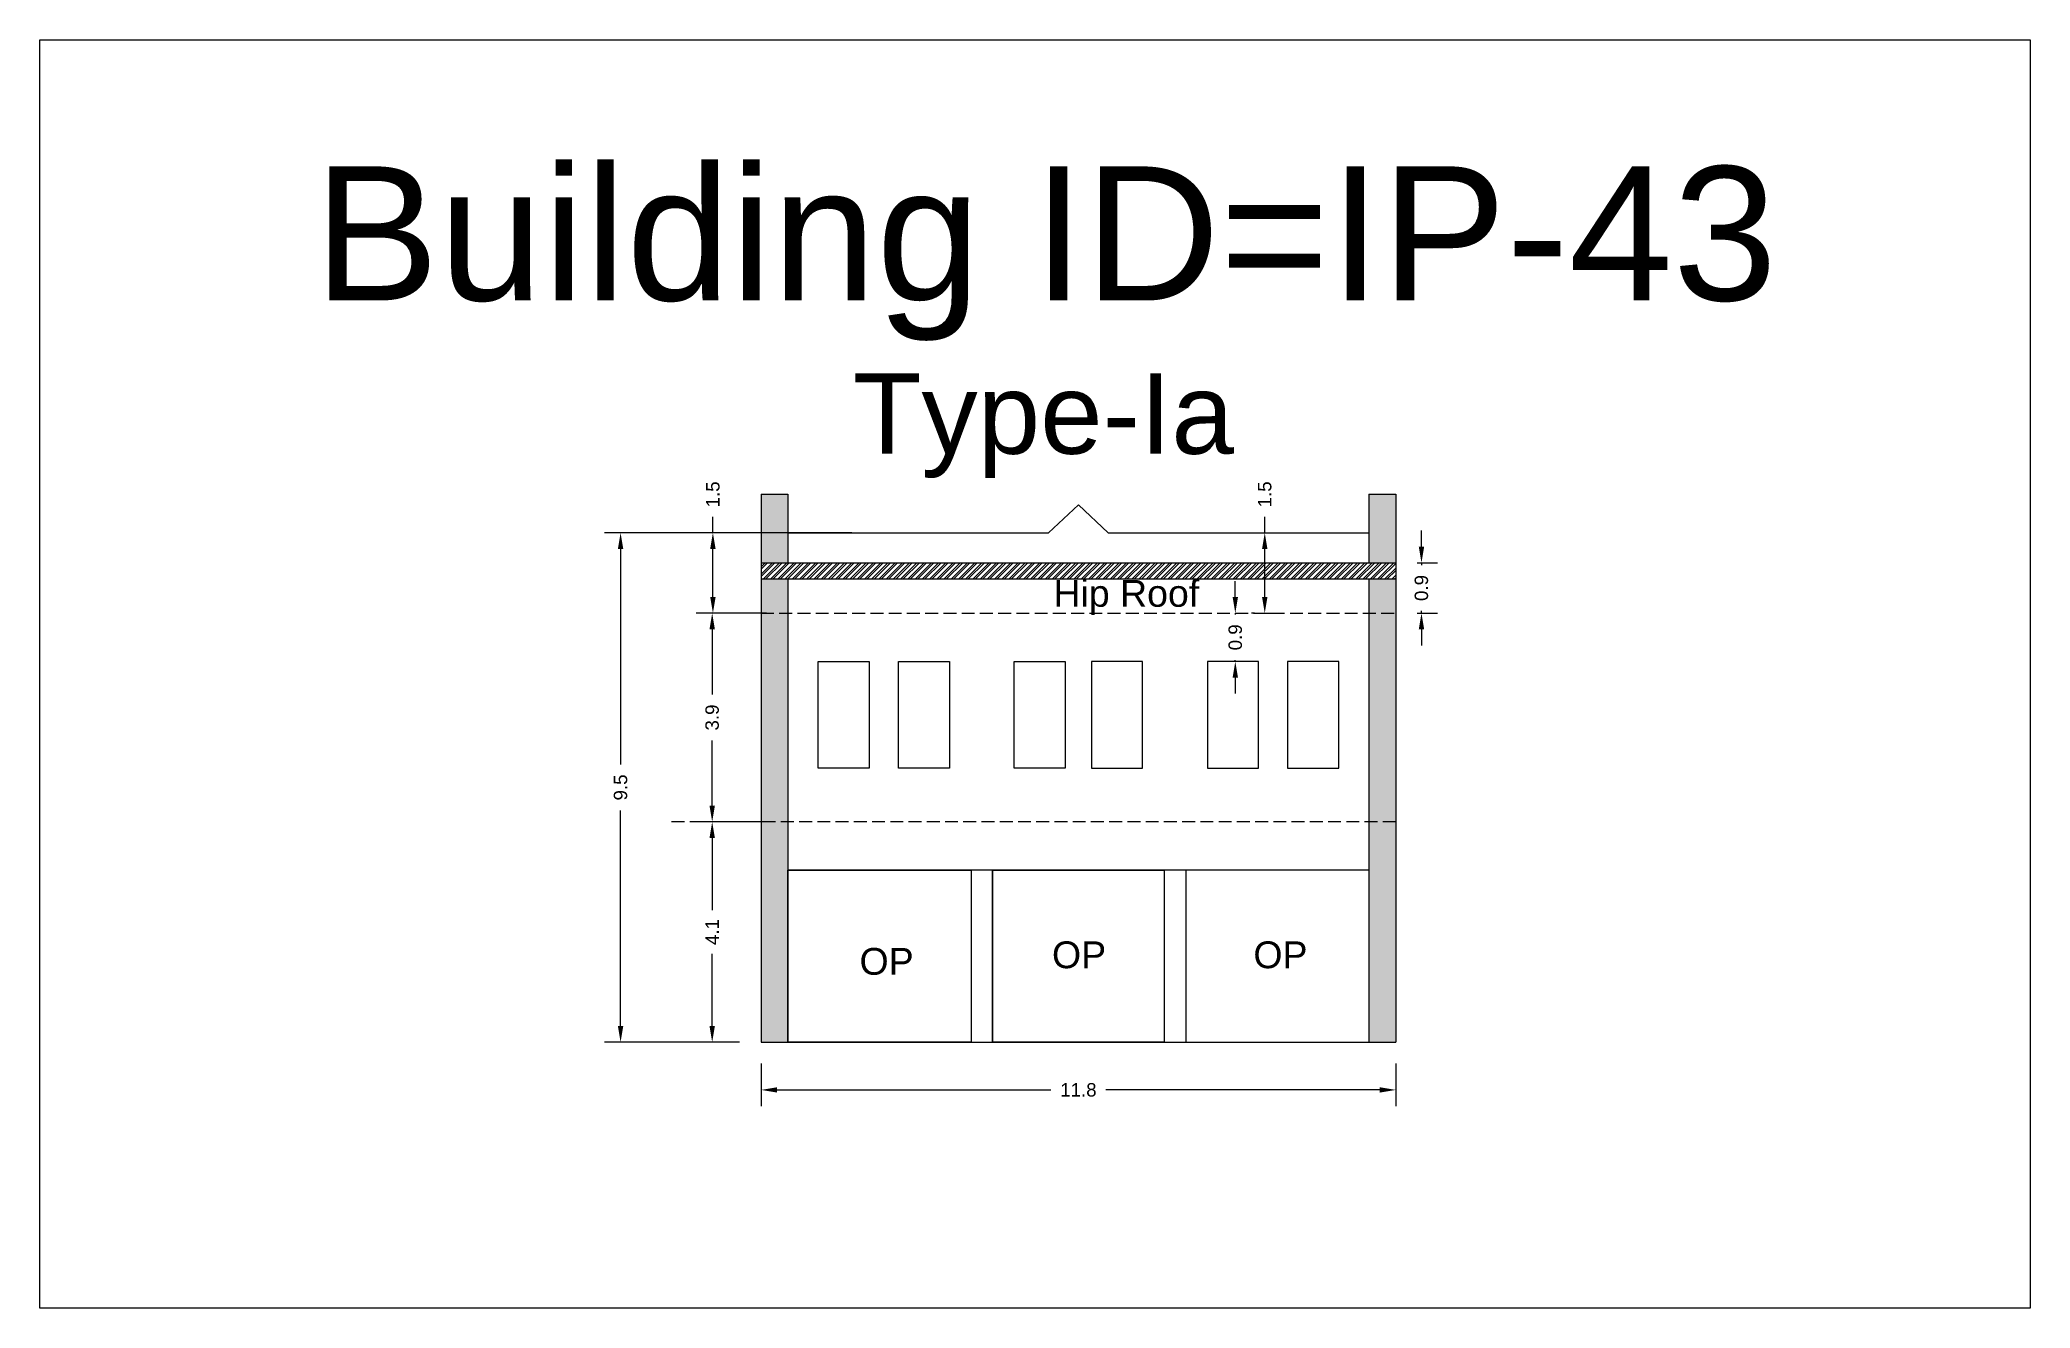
# Model space of a CAD drawing. Header units: metres. Extents: x 3416658 to 3417184, y -6712896 to -6712690.
# Drawn here: x 3416737.88 to 3416774.98, y -6712856.65 to -6712832.99 of the extents above; entities that cross this region are included whole.
import ezdxf

# ---------------------------------------------------------------- set-up
doc = ezdxf.new("R2010")
doc.units = ezdxf.units.M
doc.linetypes.add('ACAD_ISO02W100', pattern=[15, 12, -3])
doc.layers.add('Dotted', color=7, linetype='ACAD_ISO02W100', plot=False)
doc.styles.get("Standard").update_dxf_attribs({"font": 'arial.ttf'})
doc.dimstyles.new('ISO-25', dxfattribs={"dimtxt": 0.25, "dimasz": 0.3, "dimexe": 0.3, "dimexo": 0.4, "dimgap": 0.2, "dimtad": 0, "dimdec": 1, "dimdsep": 46, "dimtxsty": 'Standard', "dimcen": 2.5, "dimadec": 0, "dimazin": 0, "dimtfac": 1, "dimtdec": 1, "dimtmove": 0, "dimatfit": 3, "dimfxl": 1, "dimarcsym": 0})

# ---------------------------------------------------------------- blocks, each defined once
blk = doc.blocks.new('*D376')
at = {"color": 0, "lineweight": -2, "transparency": 16777216}
for p, q in [((3416751.426, -6712843.686), (3416750.115, -6712843.686)), ((3416750.415, -6712843.986), (3416750.415, -6712845.204)), ((3416750.415, -6712847.277), (3416750.415, -6712846.06)), ((3416751.426, -6712847.577), (3416750.115, -6712847.577))]:
    blk.add_line(p, q, dxfattribs=at)
at = {"color": 0, "transparency": 16777216}
for points in [[(3416750.365, -6712843.986), (3416750.465, -6712843.986), (3416750.415, -6712843.686)], [(3416750.365, -6712847.277), (3416750.465, -6712847.277), (3416750.415, -6712847.577)]]:
    blk.add_solid(points, dxfattribs=at)
at = {"layer": 'Defpoints', "color": 0, "transparency": 16777216}
for p in [(3416750.415, -6712843.686), (3416751.826, -6712843.686), (3416751.826, -6712847.577)]:
    blk.add_point(p, dxfattribs=at)
at = {"color": 0, "transparency": 16777216, "insert": (3416750.415, -6712845.632), "char_height": 0.25, "attachment_point": 5, "rotation": 90}
blk.add_mtext('3.9', dxfattribs=at)
blk = doc.blocks.new('*D377')
at = {"color": 0, "lineweight": -2, "transparency": 16777216}
for p, q in [((3416750.926, -6712847.577), (3416750.115, -6712847.577)), ((3416750.415, -6712847.877), (3416750.415, -6712849.223)), ((3416750.415, -6712851.386), (3416750.415, -6712850.04)), ((3416750.926, -6712851.686), (3416750.115, -6712851.686))]:
    blk.add_line(p, q, dxfattribs=at)
at = {"color": 0, "transparency": 16777216}
for points in [[(3416750.365, -6712847.877), (3416750.465, -6712847.877), (3416750.415, -6712847.577)], [(3416750.365, -6712851.386), (3416750.465, -6712851.386), (3416750.415, -6712851.686)]]:
    blk.add_solid(points, dxfattribs=at)
at = {"layer": 'Defpoints', "color": 0, "transparency": 16777216}
for p in [(3416750.415, -6712847.577), (3416751.326, -6712847.577), (3416751.326, -6712851.686)]:
    blk.add_point(p, dxfattribs=at)
at = {"color": 0, "transparency": 16777216, "insert": (3416750.415, -6712849.632), "char_height": 0.25, "attachment_point": 5, "rotation": 90}
blk.add_mtext('4.1', dxfattribs=at)
blk = doc.blocks.new('*D378')
at = {"color": 0, "lineweight": -2, "transparency": 16777216}
for p, q in [((3416750.428, -6712842.186), (3416750.428, -6712841.886)), ((3416751.426, -6712842.186), (3416750.128, -6712842.186)), ((3416750.428, -6712843.386), (3416750.428, -6712842.486)), ((3416750.926, -6712843.686), (3416750.128, -6712843.686))]:
    blk.add_line(p, q, dxfattribs=at)
at = {"color": 0, "transparency": 16777216}
for points in [[(3416750.378, -6712842.486), (3416750.478, -6712842.486), (3416750.428, -6712842.186)], [(3416750.378, -6712843.386), (3416750.478, -6712843.386), (3416750.428, -6712843.686)]]:
    blk.add_solid(points, dxfattribs=at)
at = {"layer": 'Defpoints', "color": 0, "transparency": 16777216}
for p in [(3416750.428, -6712842.186), (3416751.826, -6712842.186), (3416751.326, -6712843.686)]:
    blk.add_point(p, dxfattribs=at)
at = {"color": 0, "transparency": 16777216, "insert": (3416750.428, -6712841.47), "char_height": 0.25, "attachment_point": 5, "rotation": 90}
blk.add_mtext('1.5', dxfattribs=at)
blk = doc.blocks.new('*D379')
at = {"color": 0, "lineweight": -2, "transparency": 16777216}
for p, q in [((3416753.02, -6712842.186), (3416748.407, -6712842.186)), ((3416748.707, -6712842.486), (3416748.707, -6712846.508)), ((3416748.707, -6712851.386), (3416748.707, -6712847.365)), ((3416750.926, -6712851.686), (3416748.407, -6712851.686))]:
    blk.add_line(p, q, dxfattribs=at)
at = {"color": 0, "transparency": 16777216}
for points in [[(3416748.657, -6712842.486), (3416748.757, -6712842.486), (3416748.707, -6712842.186)], [(3416748.657, -6712851.386), (3416748.757, -6712851.386), (3416748.707, -6712851.686)]]:
    blk.add_solid(points, dxfattribs=at)
at = {"layer": 'Defpoints', "color": 0, "transparency": 16777216}
for p in [(3416748.707, -6712842.186), (3416753.42, -6712842.186), (3416751.326, -6712851.686)]:
    blk.add_point(p, dxfattribs=at)
at = {"color": 0, "transparency": 16777216, "insert": (3416748.707, -6712846.936), "char_height": 0.25, "attachment_point": 5, "rotation": 90}
blk.add_mtext('9.5', dxfattribs=at)
blk = doc.blocks.new('*D380')
at = {"color": 0, "lineweight": -2, "transparency": 16777216}
for p, q in [((3416751.326, -6712852.086), (3416751.326, -6712852.877)), ((3416763.156, -6712852.086), (3416763.156, -6712852.877)), ((3416751.626, -6712852.577), (3416756.728, -6712852.577)), ((3416762.856, -6712852.577), (3416757.754, -6712852.577))]:
    blk.add_line(p, q, dxfattribs=at)
at = {"color": 0, "transparency": 16777216}
for points in [[(3416751.626, -6712852.527), (3416751.626, -6712852.627), (3416751.326, -6712852.577)], [(3416762.856, -6712852.527), (3416762.856, -6712852.627), (3416763.156, -6712852.577)]]:
    blk.add_solid(points, dxfattribs=at)
at = {"layer": 'Defpoints', "color": 0, "transparency": 16777216}
for p in [(3416751.326, -6712851.686), (3416763.156, -6712851.686), (3416763.156, -6712852.577)]:
    blk.add_point(p, dxfattribs=at)
at = {"color": 0, "transparency": 16777216, "insert": (3416757.241, -6712852.577), "char_height": 0.25, "attachment_point": 5}
blk.add_mtext('11.8', dxfattribs=at)
blk = doc.blocks.new('*D381')
at = {"color": 0, "lineweight": -2, "transparency": 16777216}
for p, q in [((3416760.715, -6712842.186), (3416760.715, -6712841.886)), ((3416760.521, -6712842.186), (3416761.015, -6712842.186)), ((3416760.715, -6712843.386), (3416760.715, -6712842.486)), ((3416760.521, -6712843.686), (3416761.015, -6712843.686))]:
    blk.add_line(p, q, dxfattribs=at)
at = {"color": 0, "transparency": 16777216}
for points in [[(3416760.665, -6712842.486), (3416760.765, -6712842.486), (3416760.715, -6712842.186)], [(3416760.665, -6712843.386), (3416760.765, -6712843.386), (3416760.715, -6712843.686)]]:
    blk.add_solid(points, dxfattribs=at)
at = {"layer": 'Defpoints', "color": 0, "transparency": 16777216}
for p in [(3416760.121, -6712842.186), (3416760.715, -6712842.186), (3416760.121, -6712843.686)]:
    blk.add_point(p, dxfattribs=at)
at = {"color": 0, "transparency": 16777216, "insert": (3416760.715, -6712841.47), "char_height": 0.25, "attachment_point": 5, "rotation": 90}
blk.add_mtext('1.5', dxfattribs=at)
blk = doc.blocks.new('*D382')
at = {"color": 0, "lineweight": -2, "transparency": 16777216}
for p, q in [((3416763.636, -6712842.446), (3416763.636, -6712842.146)), ((3416763.556, -6712842.746), (3416763.936, -6712842.746)), ((3416763.636, -6712842.746), (3416763.636, -6712842.789)), ((3416763.636, -6712843.686), (3416763.636, -6712843.644)), ((3416763.556, -6712843.686), (3416763.936, -6712843.686)), ((3416763.636, -6712843.986), (3416763.636, -6712844.286))]:
    blk.add_line(p, q, dxfattribs=at)
at = {"color": 0, "transparency": 16777216}
for points in [[(3416763.586, -6712842.446), (3416763.686, -6712842.446), (3416763.636, -6712842.746)], [(3416763.586, -6712843.986), (3416763.686, -6712843.986), (3416763.636, -6712843.686)]]:
    blk.add_solid(points, dxfattribs=at)
at = {"layer": 'Defpoints', "color": 0, "transparency": 16777216}
for p in [(3416763.156, -6712842.746), (3416763.636, -6712842.746), (3416763.156, -6712843.686)]:
    blk.add_point(p, dxfattribs=at)
at = {"color": 0, "transparency": 16777216, "insert": (3416763.636, -6712843.216), "char_height": 0.25, "attachment_point": 5, "rotation": 90}
blk.add_mtext('0.9', dxfattribs=at)
blk = doc.blocks.new('*D383')
at = {"color": 0, "lineweight": -2, "transparency": 16777216}
for p, q in [((3416760.166, -6712843.386), (3416760.166, -6712843.086)), ((3416760.166, -6712843.686), (3416760.166, -6712843.709)), ((3416760.521, -6712843.686), (3416760.466, -6712843.686)), ((3416760.166, -6712844.586), (3416760.166, -6712844.564)), ((3416760.52, -6712844.586), (3416760.466, -6712844.586)), ((3416760.166, -6712844.886), (3416760.166, -6712845.186))]:
    blk.add_line(p, q, dxfattribs=at)
at = {"color": 0, "transparency": 16777216}
for points in [[(3416760.116, -6712843.386), (3416760.216, -6712843.386), (3416760.166, -6712843.686)], [(3416760.116, -6712844.886), (3416760.216, -6712844.886), (3416760.166, -6712844.586)]]:
    blk.add_solid(points, dxfattribs=at)
at = {"layer": 'Defpoints', "color": 0, "transparency": 16777216}
for p in [(3416760.121, -6712843.686), (3416760.166, -6712843.686), (3416760.12, -6712844.586)]:
    blk.add_point(p, dxfattribs=at)
at = {"color": 0, "transparency": 16777216, "insert": (3416760.166, -6712844.136), "char_height": 0.25, "attachment_point": 5, "rotation": 90}
blk.add_mtext('0.9', dxfattribs=at)

msp = doc.modelspace()

# ---------------------------------------------------------------- hatches: boundary and pattern name
h = msp.add_hatch(color=256)
h.dxf.hatch_style = 1
h.paths.add_polyline_path([(3416763.156, -6712843.686), (3416762.656, -6712843.686), (3416762.656, -6712847.577), (3416763.156, -6712847.577)])
h.paths.add_polyline_path([(3416763.156, -6712847.577), (3416762.656, -6712847.577), (3416762.656, -6712851.686), (3416763.156, -6712851.686)])
h.paths.add_polyline_path([(3416763.156, -6712843.046), (3416762.656, -6712843.046), (3416762.656, -6712843.686), (3416763.156, -6712843.686)])
h.paths.add_polyline_path([(3416763.156, -6712841.466), (3416762.656, -6712841.466), (3416762.656, -6712842.746), (3416763.156, -6712842.746)])
h.paths.add_polyline_path([(3416751.826, -6712841.466), (3416751.326, -6712841.466), (3416751.326, -6712842.746), (3416751.826, -6712842.746)])
h.paths.add_polyline_path([(3416751.826, -6712843.046), (3416751.326, -6712843.046), (3416751.326, -6712843.686), (3416751.826, -6712843.686)])
h.paths.add_polyline_path([(3416751.826, -6712843.686), (3416751.326, -6712843.686), (3416751.326, -6712847.577), (3416751.826, -6712847.577)])
h.paths.add_polyline_path([(3416751.826, -6712847.577), (3416751.326, -6712847.577), (3416751.326, -6712851.686), (3416751.826, -6712851.686)])
h = msp.add_hatch()
h.set_pattern_fill('ANSI32', color=256, scale=0.01)
h.set_pattern_definition([(45, (-6.32437, 26.99843), (-0.067351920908, 0.067351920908), []), (45, (-6.27947, 26.99843), (-0.067351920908, 0.067351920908), [])])
h.paths.add_polyline_path([(3416763.156, -6712842.746), (3416751.326, -6712842.746), (3416751.326, -6712843.046), (3416763.156, -6712843.046)])

# ---------------------------------------------------------------- linework, layer by layer
msp.add_line((3416762.656, -6712848.477), (3416751.826, -6712848.477))
for points in [[(3416737.881, -6712832.992), (3416774.983, -6712832.992), (3416774.983, -6712856.648), (3416737.881, -6712856.648)], [(3416752.388, -6712844.586), (3416753.339, -6712844.586), (3416753.339, -6712846.577), (3416752.388, -6712846.577)], [(3416753.886, -6712844.586), (3416754.837, -6712844.586), (3416754.837, -6712846.577), (3416753.886, -6712846.577)], [(3416756.043, -6712844.586), (3416756.994, -6712844.586), (3416756.994, -6712846.577), (3416756.043, -6712846.577)], [(3416758.439, -6712844.586), (3416757.488, -6712844.586), (3416757.488, -6712846.577), (3416758.439, -6712846.577)], [(3416760.596, -6712844.586), (3416759.645, -6712844.586), (3416759.645, -6712846.577), (3416760.596, -6712846.577)], [(3416762.094, -6712844.586), (3416761.142, -6712844.586), (3416761.142, -6712846.577), (3416762.094, -6712846.577)], [(3416751.826, -6712848.477), (3416755.24, -6712848.477), (3416755.24, -6712851.686), (3416751.826, -6712851.686)], [(3416755.64, -6712848.477), (3416758.842, -6712848.477), (3416758.842, -6712851.686), (3416755.64, -6712851.686)]]:
    msp.add_lwpolyline(points, close=True)
for points in [[(3416751.326, -6712841.466), (3416751.326, -6712851.686)], [(3416751.326, -6712841.466), (3416751.826, -6712841.466)], [(3416751.826, -6712841.466), (3416751.826, -6712842.746)], [(3416757.241, -6712841.666), (3416756.686, -6712842.186)], [(3416757.241, -6712841.666), (3416757.796, -6712842.186)], [(3416762.656, -6712841.466), (3416762.656, -6712842.746)], [(3416762.656, -6712841.466), (3416763.156, -6712841.466)], [(3416763.156, -6712841.466), (3416763.156, -6712851.686)], [(3416751.826, -6712842.186), (3416756.686, -6712842.186)], [(3416757.796, -6712842.186), (3416762.656, -6712842.186)], [(3416751.326, -6712842.746), (3416763.156, -6712842.746)], [(3416751.326, -6712843.046), (3416763.156, -6712843.046)], [(3416751.826, -6712843.046), (3416751.826, -6712851.686)], [(3416762.656, -6712843.046), (3416762.656, -6712851.686)], [(3416755.24, -6712848.477), (3416755.24, -6712851.686)], [(3416755.64, -6712848.477), (3416755.64, -6712851.686)], [(3416758.842, -6712848.477), (3416758.842, -6712851.686)], [(3416759.242, -6712848.477), (3416759.242, -6712851.686)], [(3416751.326, -6712851.686), (3416763.156, -6712851.686)]]:
    msp.add_lwpolyline(points)
at = {"layer": 'Dotted', "ltscale": 0.02}
msp.add_line((3416763.156, -6712847.577), (3416749.644, -6712847.577), dxfattribs=at)
msp.add_lwpolyline([(3416751.326, -6712843.686), (3416763.156, -6712843.686)], dxfattribs=at)

# ---------------------------------------------------------------- texts
for s, heights, insert, char_height, attachment_point in [('Building ID=IP-43', [0.517], (3416742.992, -6712835.353), 2.5, 1), ('Type-Ia  ', [0.517], (3416753.036, -6712839.213), 1.5, 1), ('Hip Roof', [0], (3416756.776, -6712843.066), 0.5, 1), ('OP', [0], (3416754.17, -6712849.929), 0.5, 3), ('OP', [0], (3416757.758, -6712849.807), 0.5, 3), ('OP', [0], (3416761.512, -6712849.807), 0.5, 3)]:
    msp.add_mtext_dynamic_manual_height_columns(s, width=67.86454, gutter_width=12.5, heights=heights, dxfattribs=dict(insert=insert, char_height=char_height, attachment_point=attachment_point))

# ---------------------------------------------------------------- dimensions: what is measured, and where the dimension line sits
for base, p1, p2, picture, middle in [((3416750.428, -6712842.186), (3416751.326, -6712843.686), (3416751.826, -6712842.186), '*D378', (3416750.428, -6712841.47)), ((3416760.715, -6712842.186), (3416760.121, -6712843.686), (3416760.121, -6712842.186), '*D381', (3416760.715, -6712841.47)), ((3416763.636, -6712842.746), (3416763.156, -6712843.686), (3416763.156, -6712842.746), '*D382', (3416763.636, -6712843.216)), ((3416748.707, -6712842.186), (3416751.326, -6712851.686), (3416753.42, -6712842.186), '*D379', (3416748.707, -6712846.936)), ((3416760.166, -6712843.686), (3416760.12, -6712844.586), (3416760.121, -6712843.686), '*D383', (3416760.166, -6712844.136)), ((3416750.415, -6712843.686), (3416751.826, -6712847.577), (3416751.826, -6712843.686), '*D376', (3416750.415, -6712845.632)), ((3416750.415, -6712847.577), (3416751.326, -6712851.686), (3416751.326, -6712847.577), '*D377', (3416750.415, -6712849.632))]:
    dim = msp.add_linear_dim(base=base, p1=p1, p2=p2, angle=90, dimstyle='ISO-25')
    dim.commit()
    dim.dimension.update_dxf_attribs({"geometry": picture, "text_midpoint": middle})
dim = msp.add_linear_dim(base=(3416763.156, -6712852.577), p1=(3416751.326, -6712851.686), p2=(3416763.156, -6712851.686), dimstyle='ISO-25')
dim.commit()
dim.dimension.update_dxf_attribs({"geometry": '*D380', "text_midpoint": (3416757.241, -6712852.577)})

doc.saveas('drawing.dxf')
